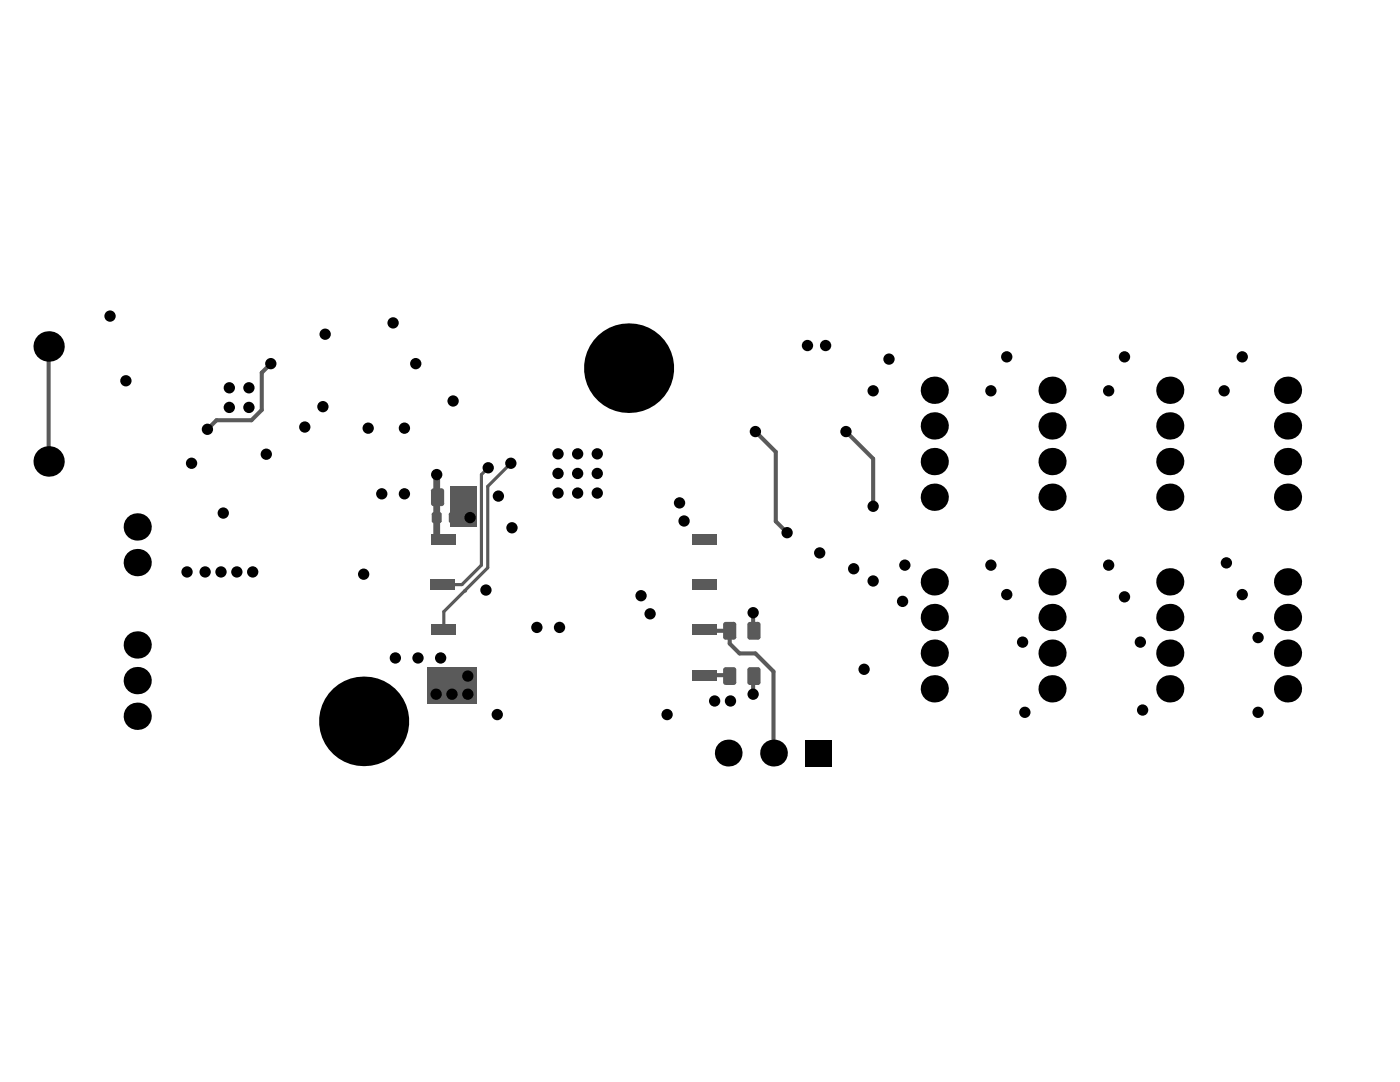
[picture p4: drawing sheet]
<svg xmlns="http://www.w3.org/2000/svg" width="279mm" height="216mm" viewBox="0 0 279 216" stroke-linecap="round" stroke-linejoin="round" font-family="sans-serif">
<g fill="#5a5a5a">
<path d="M85.2 133.1h10v7.2h-10z"/>
<path d="M89.7 97h5.4v8.1h-5.4z"/>
</g>
<path d="M43.2 83.9l-1.8 1.8" fill="none" stroke="#5a5a5a" stroke-width=".82"/>
<path d="M92.7 117.9l-4.1 4.2" fill="none" stroke="#5a5a5a" stroke-width=".63"/>
<circle cx="92.7" cy="117.9" r=".32" fill="#5a5a5a"/>
<path d="M97.4 93.3l-1.3 1.4v18.1l-3.9 3.9h-4M102 92.4l-4.7 4.6v16.3l-4.6 4.6M88.6 122.1v3.6" fill="none" stroke="#5a5a5a" stroke-width=".63"/>
<path d="M9.7 69.1v23M54 72.6l-1.8 1.8v7.4l-2 2.1h-7M150.8 86.1l4 4.1v13.8l2.3 2.3M168.8 86.1l5.5 5.4v9.5M140.5 125.7l.2 .2h4.9v2.5l2 2h3.2l3.6 3.6v16.3M140.5 134.7h4.9l.2 .2M150.3 122.3v3.4l.2 .2M150.5 134.9l-.2 .2v3.4" fill="none" stroke="#5a5a5a" stroke-width=".82"/>
<path d="M87.2 94.7v12.9h1.4" fill="none" stroke="#5a5a5a" stroke-width="1.4"/>
<g fill="#000">
<circle cx="9.7" cy="69.1" r="3"/>
<circle cx="22" cy="63.1" r="1.13"/>
<circle cx="25.1" cy="76" r="1.13"/>
<circle cx="45.8" cy="77.4" r="1.13"/>
<circle cx="49.7" cy="77.4" r="1.13"/>
<circle cx="54" cy="72.6" r="1.13"/>
<circle cx="64.9" cy="66.7" r="1.13"/>
<circle cx="78.5" cy="64.4" r="1.13"/>
<circle cx="83" cy="72.6" r="1.13"/>
<circle cx="125.5" cy="73.5" r="8.9"/>
<circle cx="161.2" cy="68.9" r="1.13"/>
<circle cx="164.8" cy="68.9" r="1.13"/>
<circle cx="174.3" cy="78" r="1.13"/>
<circle cx="177.4" cy="71.7" r="1.13"/>
<circle cx="186.5" cy="77.9" r="2.72"/>
<circle cx="197.8" cy="78" r="1.13"/>
<circle cx="200.9" cy="71.2" r="1.13"/>
<circle cx="210" cy="77.9" r="2.72"/>
<circle cx="221.3" cy="78" r="1.13"/>
<circle cx="224.4" cy="71.2" r="1.13"/>
<circle cx="233.5" cy="77.9" r="2.72"/>
<circle cx="244.3" cy="78" r="1.13"/>
<circle cx="247.9" cy="71.2" r="1.13"/>
<circle cx="257" cy="77.9" r="2.72"/>
<circle cx="9.7" cy="92.1" r="3"/>
<circle cx="38.2" cy="92.4" r="1.13"/>
<circle cx="41.4" cy="85.7" r="1.13"/>
<circle cx="45.8" cy="81.3" r="1.13"/>
<circle cx="49.7" cy="81.3" r="1.13"/>
<circle cx="53.1" cy="90.6" r="1.13"/>
<circle cx="60.8" cy="85.2" r="1.13"/>
<circle cx="64.4" cy="81.1" r="1.13"/>
<circle cx="73.5" cy="85.4" r="1.13"/>
<circle cx="76.2" cy="98.5" r="1.13"/>
<circle cx="80.7" cy="85.4" r="1.13"/>
<circle cx="80.7" cy="98.5" r="1.13"/>
<circle cx="87.2" cy="94.7" r="1.13"/>
<circle cx="90.4" cy="80" r="1.13"/>
<circle cx="97.4" cy="93.3" r="1.13"/>
<circle cx="99.5" cy="99" r="1.13"/>
<circle cx="102" cy="92.4" r="1.13"/>
<circle cx="111.4" cy="98.4" r="1.13"/>
<circle cx="111.4" cy="90.6" r="1.13"/>
<circle cx="111.4" cy="94.5" r="1.13"/>
<circle cx="115.3" cy="98.4" r="1.13"/>
<circle cx="115.3" cy="90.6" r="1.13"/>
<circle cx="115.3" cy="94.5" r="1.13"/>
<circle cx="119.2" cy="98.4" r="1.13"/>
<circle cx="119.2" cy="90.6" r="1.13"/>
<circle cx="119.2" cy="94.5" r="1.13"/>
<circle cx="150.8" cy="86.1" r="1.13"/>
<circle cx="168.8" cy="86.1" r="1.13"/>
<circle cx="186.5" cy="99.2" r="2.72"/>
<circle cx="186.5" cy="85" r="2.72"/>
<circle cx="186.5" cy="92.1" r="2.72"/>
<circle cx="210" cy="99.2" r="2.72"/>
<circle cx="210" cy="85" r="2.72"/>
<circle cx="210" cy="92.1" r="2.72"/>
<circle cx="233.5" cy="92.1" r="2.72"/>
<circle cx="233.5" cy="85" r="2.72"/>
<circle cx="233.5" cy="99.2" r="2.72"/>
<circle cx="257" cy="92.1" r="2.72"/>
<circle cx="257" cy="99.2" r="2.72"/>
<circle cx="257" cy="85" r="2.72"/>
<circle cx="27.4" cy="112.3" r="2.72"/>
<circle cx="27.4" cy="105.1" r="2.72"/>
<circle cx="37.3" cy="114.1" r="1.13"/>
<circle cx="40.9" cy="114.1" r="1.13"/>
<circle cx="44.1" cy="114.1" r="1.13"/>
<circle cx="44.6" cy="102.4" r="1.13"/>
<circle cx="47.3" cy="114.1" r="1.13"/>
<circle cx="50.4" cy="114.1" r="1.13"/>
<circle cx="72.6" cy="114.6" r="1.13"/>
<circle cx="93.8" cy="103.3" r="1.13"/>
<circle cx="97" cy="117.7" r="1.13"/>
<circle cx="102.2" cy="105.3" r="1.13"/>
<circle cx="127.9" cy="118.9" r="1.13"/>
<circle cx="135.6" cy="100.3" r="1.13"/>
<circle cx="136.5" cy="104" r="1.13"/>
<circle cx="157.1" cy="106.3" r="1.13"/>
<circle cx="163.6" cy="110.3" r="1.13"/>
<circle cx="170.4" cy="113.5" r="1.13"/>
<circle cx="174.3" cy="115.9" r="1.13"/>
<circle cx="174.3" cy="101" r="1.13"/>
<circle cx="180.1" cy="120" r="1.13"/>
<circle cx="180.6" cy="112.8" r="1.13"/>
<circle cx="186.5" cy="116.1" r="2.72"/>
<circle cx="197.8" cy="112.8" r="1.13"/>
<circle cx="200.9" cy="118.6" r="1.13"/>
<circle cx="210" cy="116.1" r="2.72"/>
<circle cx="221.3" cy="112.8" r="1.13"/>
<circle cx="224.4" cy="119.1" r="1.13"/>
<circle cx="233.5" cy="116.1" r="2.72"/>
<circle cx="244.8" cy="112.3" r="1.13"/>
<circle cx="247.9" cy="118.6" r="1.13"/>
<circle cx="257" cy="116.1" r="2.72"/>
<circle cx="27.4" cy="128.7" r="2.72"/>
<circle cx="27.4" cy="135.8" r="2.72"/>
<circle cx="78.9" cy="131.3" r="1.13"/>
<circle cx="83.4" cy="131.3" r="1.13"/>
<circle cx="87" cy="138.5" r="1.13"/>
<circle cx="87.9" cy="131.3" r="1.13"/>
<circle cx="90.2" cy="138.5" r="1.13"/>
<circle cx="93.4" cy="138.5" r="1.13"/>
<circle cx="93.4" cy="134.9" r="1.13"/>
<circle cx="107.1" cy="125.2" r="1.13"/>
<circle cx="111.7" cy="125.2" r="1.13"/>
<circle cx="129.7" cy="122.5" r="1.13"/>
<circle cx="142.6" cy="139.9" r="1.13"/>
<circle cx="145.8" cy="139.9" r="1.13"/>
<circle cx="150.3" cy="138.5" r="1.13"/>
<circle cx="150.3" cy="122.3" r="1.13"/>
<circle cx="172.4" cy="133.5" r="1.13"/>
<circle cx="186.5" cy="123.2" r="2.72"/>
<circle cx="186.5" cy="130.3" r="2.72"/>
<circle cx="186.5" cy="137.4" r="2.72"/>
<circle cx="204.1" cy="128.1" r="1.13"/>
<circle cx="210" cy="130.3" r="2.72"/>
<circle cx="210" cy="123.2" r="2.72"/>
<circle cx="210" cy="137.4" r="2.72"/>
<circle cx="227.6" cy="128.1" r="1.13"/>
<circle cx="233.5" cy="123.2" r="2.72"/>
<circle cx="233.5" cy="130.3" r="2.72"/>
<circle cx="233.5" cy="137.4" r="2.72"/>
<circle cx="251.1" cy="127.2" r="1.13"/>
<circle cx="257" cy="130.3" r="2.72"/>
<circle cx="257" cy="137.4" r="2.72"/>
<circle cx="257" cy="123.2" r="2.72"/>
<circle cx="27.4" cy="142.9" r="2.72"/>
<circle cx="72.6" cy="143.9" r="8.9"/>
<circle cx="99.2" cy="142.6" r="1.13"/>
<circle cx="133.1" cy="142.6" r="1.13"/>
<circle cx="145.3" cy="150.3" r="2.67"/>
<circle cx="154.4" cy="150.3" r="2.67"/>
<circle cx="204.5" cy="142.1" r="1.13"/>
<circle cx="228" cy="141.7" r="1.13"/>
<circle cx="251.1" cy="142.1" r="1.13"/>
</g>
<path d="M160.7 147.6h5.4v5.3h-5.4z" fill-rule="evenodd" fill="#000"/>
<g fill="#5a5a5a">
<path d="M90.9 98l.5-.6h1.6l.5 .6v2.5l-.5 .5h-1.6l-.5-.5z" fill-rule="evenodd"/>
<path d="M138.1 133.7h4.9v2.1h-4.9z" fill-rule="evenodd"/>
<path d="M138.1 124.6h4.9v2.2h-4.9z" fill-rule="evenodd"/>
<path d="M138.1 106.6h4.9v2.1h-4.9z" fill-rule="evenodd"/>
<path d="M89.6 102.6l.4-.4h1.2l.4 .4v1.4l-.4 .4h-1.2l-.4-.4z" fill-rule="evenodd"/>
<path d="M138.1 115.6h4.9v2.1h-4.9z" fill-rule="evenodd"/>
<path d="M86 98l.5-.6h1.6l.5 .6v2.5l-.5 .5h-1.6l-.5-.5z" fill-rule="evenodd"/>
<path d="M144.3 133.7l.5-.6h1.6l.5 .6v2.5l-.5 .5h-1.6l-.5-.5z" fill-rule="evenodd"/>
<path d="M149.1 133.7l.6-.6h1.6l.5 .6v2.5l-.5 .5h-1.6l-.6-.5z" fill-rule="evenodd"/>
<path d="M86.2 102.6l.4-.4h1.2l.3 .4v1.4l-.3 .4h-1.2l-.4-.4z" fill-rule="evenodd"/>
<path d="M144.3 124.6l.5-.5h1.6l.5 .5v2.5l-.5 .5h-1.6l-.5-.5z" fill-rule="evenodd"/>
<path d="M149.1 124.6l.6-.5h1.6l.5 .5v2.5l-.5 .5h-1.6l-.6-.5z" fill-rule="evenodd"/>
<path d="M86 133.7h5v2.1h-5z" fill-rule="evenodd"/>
<path d="M86.1 124.6h5v2.2h-5z" fill-rule="evenodd"/>
<path d="M86.1 106.6h5v2.1h-5z" fill-rule="evenodd"/>
<path d="M85.7 115.6h5v2.1h-5z" fill-rule="evenodd"/>
</g>
<g fill="#5a5a5a">
<path d="M91.4 100.5v.5zM90.9 100.5h.5v.5l-.3-.1z"/>
<path d="M93 100.5h.5zM93 100.5h.5l-.1 .2-.4 .3z"/>
<path d="M93 97.4v.6zM93 97.4l.2 .1 .3 .5h-.5z"/>
<path d="M90.9 98h.5zM90.9 97.7l.5-.3v.6h-.5z"/>
<path d="M91.2 102.2v.4zM91.2 102.2l.2 .1 .2 .3h-.4z"/>
<path d="M89.6 102.6h.4zM89.6 102.4l.4-.2v.4h-.4z"/>
<path d="M90 104v.4zM89.6 104h.4v.4l-.2-.1z"/>
<path d="M91.2 104h.4zM91.2 104h.4l-.1 .2-.3 .2z"/>
<path d="M86.5 100.5v.5zM86 100.5h.5v.5l-.2-.1z"/>
<path d="M88.1 100.5h.5zM88.1 100.5h.5v.2l-.5 .3z"/>
<path d="M88.1 97.4v.6zM88.1 97.4l.3 .1 .2 .5h-.5z"/>
<path d="M86 98h.5zM86.1 97.7l.4-.3v.6h-.5z"/>
<path d="M146.4 133.1v.6zM146.4 133.1l.5 .3v.3h-.5z"/>
<path d="M144.3 133.7h.5zM144.4 133.4l.4-.3v.6h-.5z"/>
<path d="M144.8 136.2v.5zM144.3 136.2h.5v.5l-.2-.1z"/>
<path d="M146.4 136.2h.5zM146.4 136.2h.5v.2l-.5 .3z"/>
<path d="M151.3 133.1v.6zM151.3 133.1l.4 .3 .1 .3h-.5z"/>
<path d="M149.1 133.7h.6zM149.2 133.4l.5-.3v.6h-.6z"/>
<path d="M149.7 136.2v.5zM149.1 136.2h.6v.5l-.5-.3z"/>
<path d="M151.3 136.2h.5zM151.3 136.2h.5l-.1 .2-.4 .3z"/>
<path d="M87.8 102.2v.4zM87.8 102.2l.2 .1 .1 .3h-.3z"/>
<path d="M86.2 102.6h.4zM86.2 102.4l.4-.2v.4h-.4z"/>
<path d="M86.6 104v.4zM86.2 104h.4v.4l-.2-.1z"/>
<path d="M87.8 104h.3zM87.8 104h.3v.2l-.3 .2z"/>
<path d="M146.4 124.1v.5zM146.4 124.1l.5 .3v.2h-.5z"/>
<path d="M144.3 124.6h.5zM144.4 124.4l.4-.3v.5h-.5z"/>
<path d="M144.8 127.1v.5zM144.3 127.1h.5v.5h-.2z"/>
<path d="M146.4 127.1h.5zM146.4 127.1h.5v.3l-.5 .2z"/>
<path d="M151.3 124.1v.5zM151.3 124.1l.4 .3 .1 .2h-.5z"/>
<path d="M149.1 124.6h.6zM149.2 124.4l.5-.3v.5h-.6z"/>
<path d="M149.7 127.1v.5zM149.1 127.1h.6v.5l-.5-.2z"/>
<path d="M151.3 127.1h.5zM151.3 127.1h.5l-.1 .3-.4 .2z"/>
</g>
</svg>
